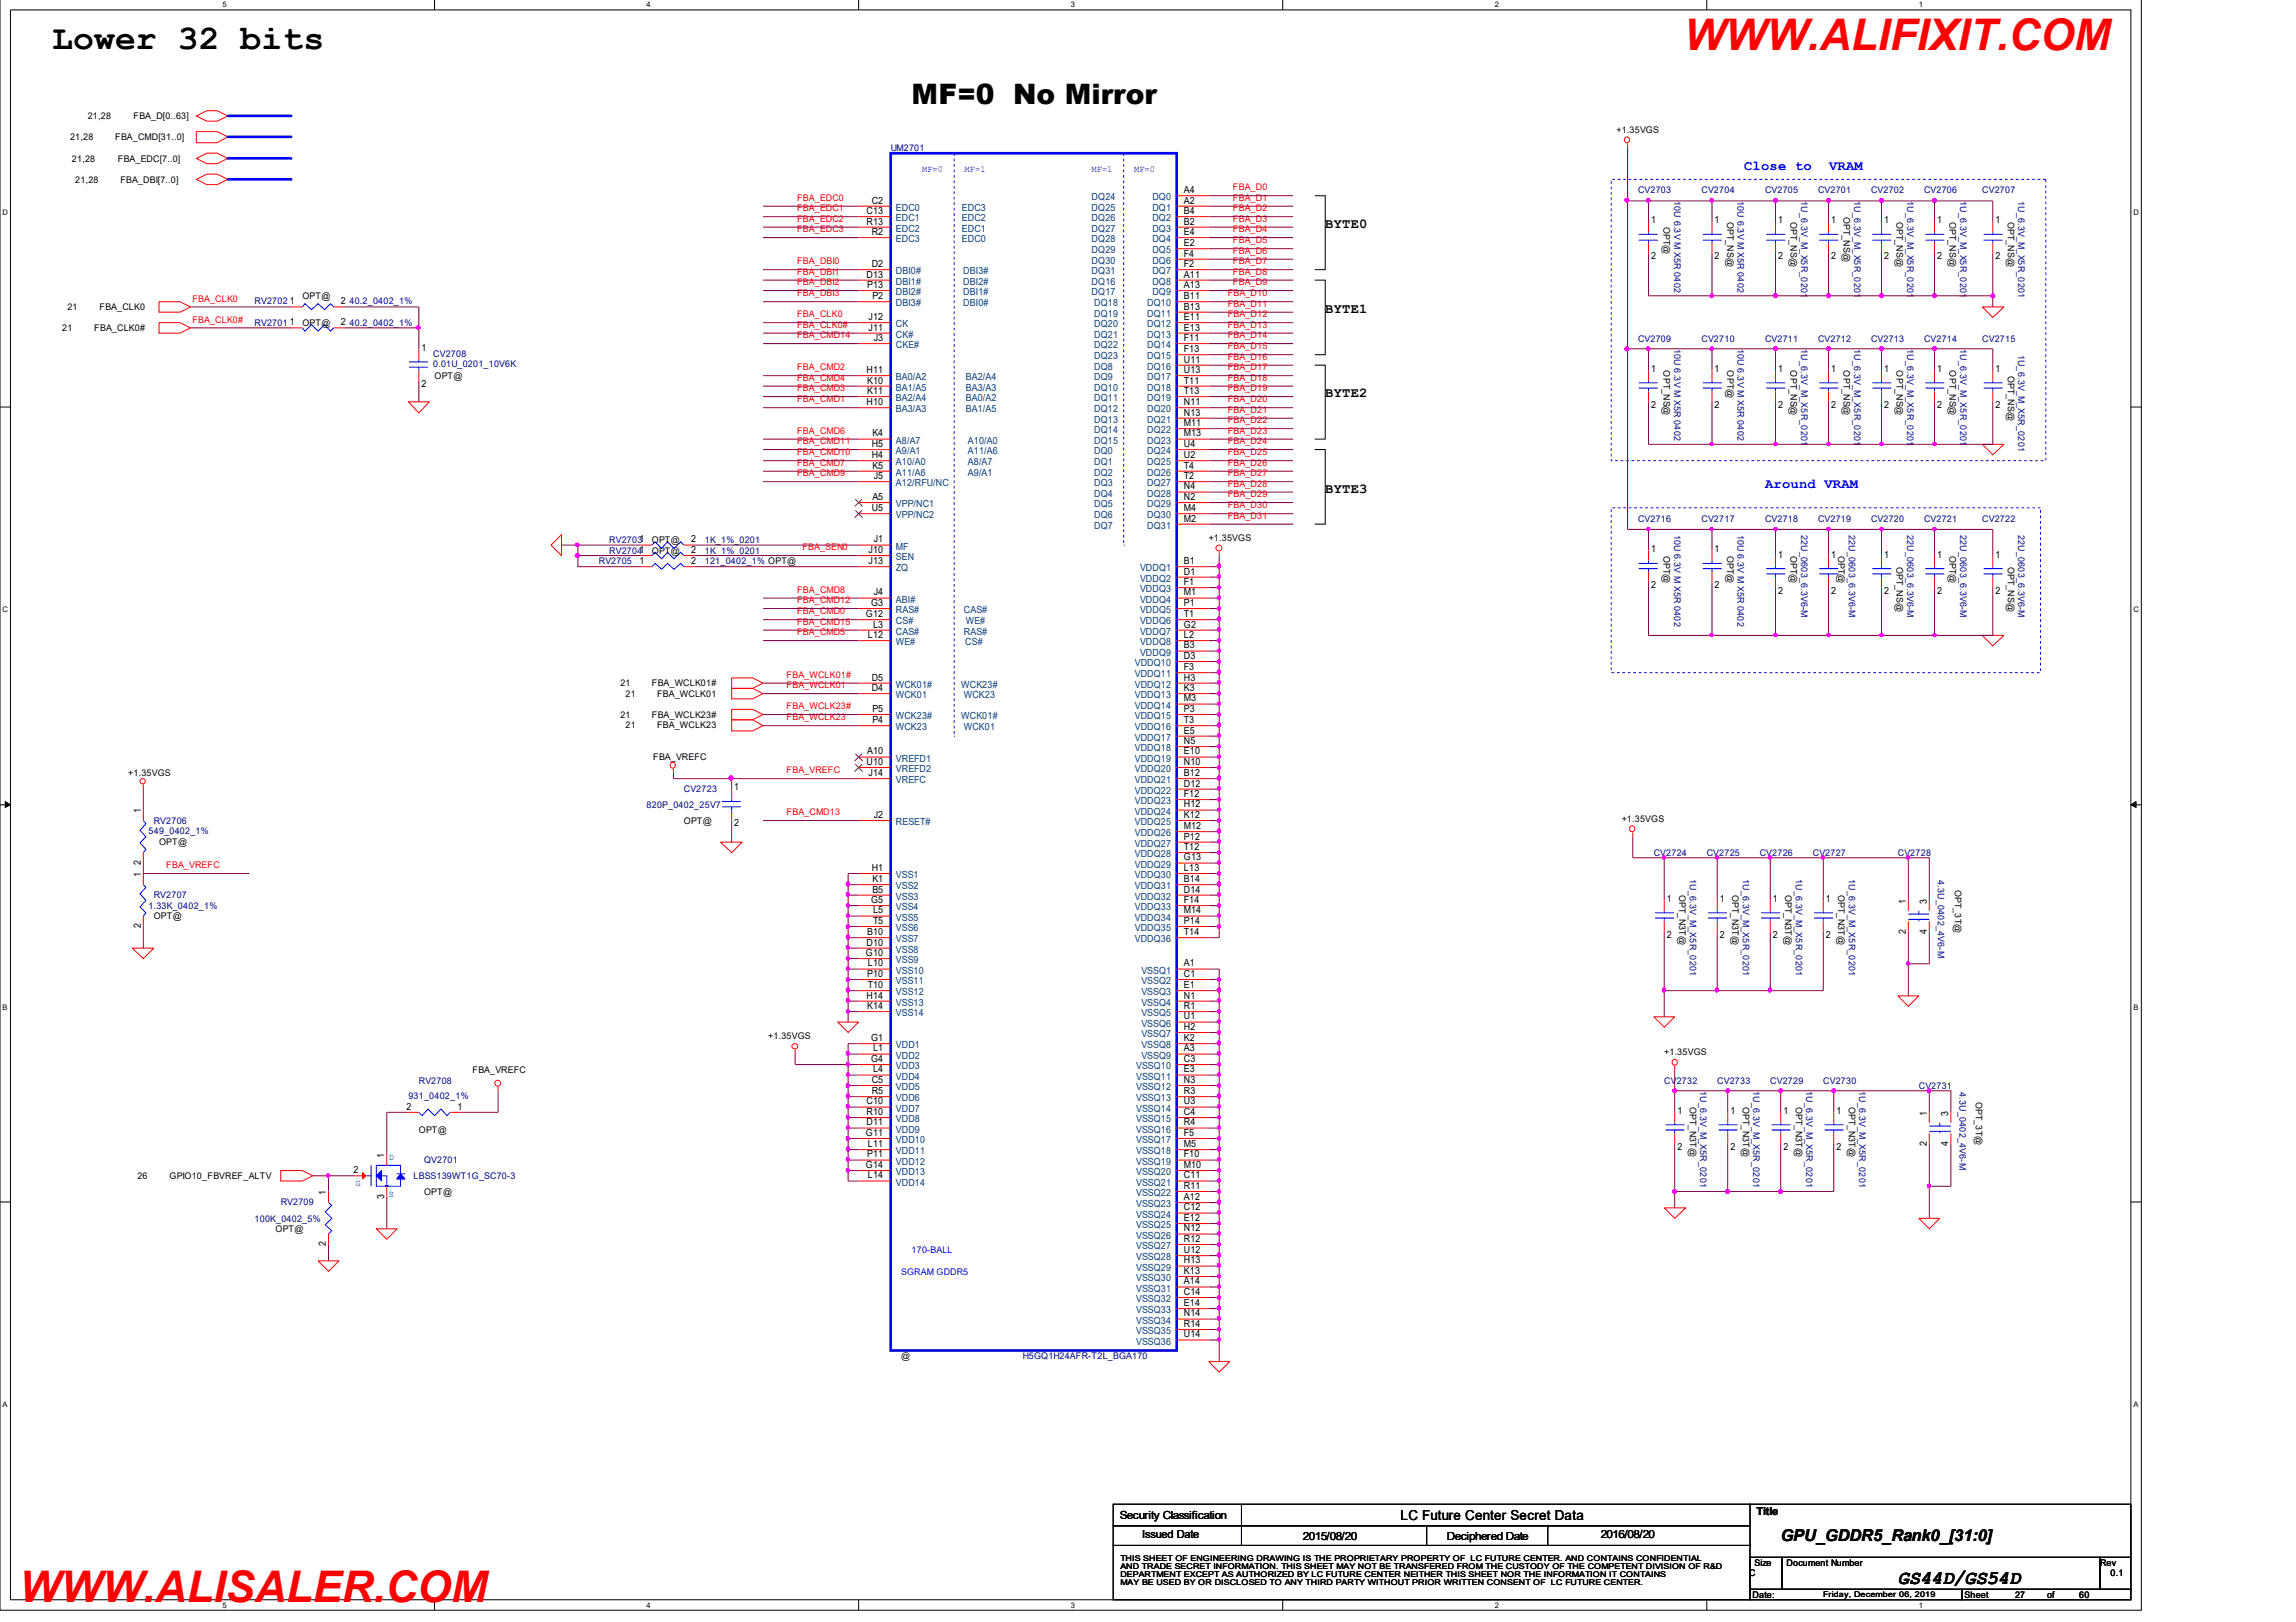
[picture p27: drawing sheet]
<svg xmlns="http://www.w3.org/2000/svg" width="297mm" height="210mm" viewBox="0 0 297 210" stroke-linecap="round" stroke-linejoin="round" font-family="sans-serif">
<defs><g id="words">
<g font-size="5.6" fill="#f00">
<text x="217.9" y="6.4">WWW.ALIFIXIT.COM</text>
<text x="2.5" y="207.3">WWW.ALISALER.COM</text>
</g>
<text font-size="4.5" x="6.8" y="6.4">Lower 32 bits</text>
<text font-size="3.6" x="117.9" y="13.5">MF=0 No Mirror</text>
<text font-size="2.5" x="245.5" y="205">GS44D/GS54D</text>
<text font-size="2.1" x="230.4" y="199.4">GPU_GDDR5_Rank0_[31:0]</text>
<g font-size="1.8" fill="#00f">
<text x="225.6" y="21.9">Close to</text>
<text x="236.6" y="21.9">VRAM</text>
<text x="228.3" y="63.1">Around VRAM</text>
</g>
<g font-size="1.8">
<text x="171.4" y="29.5">BYTE0</text>
<text x="171.4" y="40.5">BYTE1</text>
<text x="171.4" y="51.4">BYTE2</text>
<text x="171.4" y="63.8">BYTE3</text>
<text x="181.2" y="196.7">LC Future Center Secret Data</text>
</g>
<g font-size="1.4">
<text x="144.9" y="196.5">Security Classification</text>
<text x="227.2" y="196.1">Title</text>
<text x="147.7" y="199.1">Issued Date</text>
<text x="168.6" y="199.2">2015/08/20</text>
<text x="187.2" y="199.2">Deciphered Date</text>
<text x="207.1" y="199.1">2016/08/20</text>
</g>
<g font-size="1.3">
<text x="112.1" y="27.7">C13</text>
<text x="112.1" y="29.1">R13</text>
<text x="112.8" y="26.3">C2</text>
<text x="153.2" y="25">A4</text>
<text x="153.2" y="26.3">A2</text>
<text x="153.2" y="27.7">B4</text>
<text x="153.2" y="29.1">B2</text>
<text x="213.6" y="28.9">1</text>
<text x="221.8" y="28.9">1</text>
<text x="230" y="28.9">1</text>
<text x="236.9" y="28.9">1</text>
<text x="243.8" y="28.9">1</text>
<text x="250.6" y="28.9">1</text>
<text x="258.1" y="28.9">1</text>
<text x="112.1" y="35.9">D13</text>
<text x="112.8" y="30.4">R2</text>
<text x="112.8" y="34.6">D2</text>
<text x="153.2" y="30.4">E4</text>
<text x="153.2" y="31.8">E2</text>
<text x="153.2" y="33.2">F4</text>
<text x="153.2" y="34.6">F2</text>
<text x="153.2" y="35.9">A11</text>
<text x="213.6" y="33.5">2</text>
<text x="221.8" y="33.5">2</text>
<text x="230" y="33.5">2</text>
<text x="236.9" y="33.5">2</text>
<text x="243.8" y="33.5">2</text>
<text x="250.6" y="33.5">2</text>
<text x="258.1" y="33.5">2</text>
<text x="37.5" y="39.4">1</text>
<text x="44.1" y="39.4">2</text>
<text x="112.2" y="37.3">P13</text>
<text x="112.4" y="41.4">J12</text>
<text x="112.9" y="38.7">P2</text>
<text x="153.2" y="37.3">A13</text>
<text x="153.2" y="38.7">B11</text>
<text x="153.2" y="40.1">B13</text>
<text x="153.2" y="41.4">E11</text>
<text x="37.5" y="42.1">1</text>
<text x="44.1" y="42.1">2</text>
<text x="54.5" y="45.4">1</text>
<text x="112.4" y="42.8">J11</text>
<text x="113" y="44.1">J3</text>
<text x="153.2" y="42.8">E13</text>
<text x="153.2" y="44.1">F11</text>
<text x="153.2" y="45.6">F13</text>
<text x="153.2" y="46.9">U11</text>
<text x="54.5" y="50.1">2</text>
<text x="112.1" y="52.4">H10</text>
<text x="112.1" y="48.3">H11</text>
<text x="112.2" y="51">K11</text>
<text x="112.2" y="49.6">K10</text>
<text x="153.2" y="48.3">U13</text>
<text x="153.2" y="49.6">T11</text>
<text x="153.2" y="51">T13</text>
<text x="153.2" y="52.4">N11</text>
<text x="153.2" y="53.8">N13</text>
<text x="213.6" y="48.1">1</text>
<text x="213.6" y="52.8">2</text>
<text x="221.8" y="48.1">1</text>
<text x="221.8" y="52.8">2</text>
<text x="230" y="48.1">1</text>
<text x="230" y="52.8">2</text>
<text x="236.9" y="48.1">1</text>
<text x="236.9" y="52.8">2</text>
<text x="243.8" y="48.1">1</text>
<text x="243.8" y="52.8">2</text>
<text x="250.6" y="48.1">1</text>
<text x="250.6" y="52.8">2</text>
<text x="258.1" y="48.1">1</text>
<text x="258.1" y="52.8">2</text>
<text x="112.8" y="57.8">H5</text>
<text x="112.8" y="59.3">H4</text>
<text x="112.9" y="56.5">K4</text>
<text x="153.2" y="55.1">M11</text>
<text x="153.2" y="56.5">M13</text>
<text x="153.2" y="57.8">U4</text>
<text x="153.2" y="59.3">U2</text>
<text x="112.9" y="64.7">A5</text>
<text x="112.9" y="60.6">K5</text>
<text x="113" y="62">J5</text>
<text x="153.2" y="60.6">T4</text>
<text x="153.2" y="62">T2</text>
<text x="153.2" y="63.3">N4</text>
<text x="153.2" y="64.7">N2</text>
<text x="89.4" y="71.6">2</text>
<text x="89.4" y="70.2">2</text>
<text x="112.4" y="71.6">J10</text>
<text x="112.8" y="66.1">U5</text>
<text x="113" y="70.2">J1</text>
<text x="153.2" y="66.1">M4</text>
<text x="153.2" y="67.5">M2</text>
<text x="213.6" y="71.4">1</text>
<text x="221.8" y="71.4">1</text>
<text x="82.7" y="73">1</text>
<text x="89.4" y="73">2</text>
<text x="112.4" y="73">J13</text>
<text x="113" y="77.1">J4</text>
<text x="153.2" y="73">B1</text>
<text x="153.2" y="74.4">D1</text>
<text x="153.2" y="75.7">F1</text>
<text x="153.2" y="77.1">M1</text>
<text x="213.6" y="76.1">2</text>
<text x="221.8" y="76.1">2</text>
<text x="230" y="72.2">1</text>
<text x="230" y="76.8">2</text>
<text x="236.9" y="72.2">1</text>
<text x="236.9" y="76.8">2</text>
<text x="243.8" y="72.2">1</text>
<text x="243.8" y="76.8">2</text>
<text x="250.6" y="72.2">1</text>
<text x="250.6" y="76.8">2</text>
<text x="258.1" y="72.2">1</text>
<text x="258.1" y="76.8">2</text>
<text x="112" y="79.9">G12</text>
<text x="112.3" y="82.6">L12</text>
<text x="112.7" y="78.4">G3</text>
<text x="112.9" y="81.2">L3</text>
<text x="153.2" y="79.9">T1</text>
<text x="153.2" y="81.2">G2</text>
<text x="153.2" y="82.6">L2</text>
<text x="153.2" y="83.9">B3</text>
<text x="153.2" y="78.4">P1</text>
<text x="112.8" y="89.4">D4</text>
<text x="112.8" y="88.1">D5</text>
<text x="153.2" y="85.3">D3</text>
<text x="153.2" y="86.7">F3</text>
<text x="153.2" y="88.1">H3</text>
<text x="153.2" y="89.4">K3</text>
<text x="112.9" y="92.1">P5</text>
<text x="112.9" y="93.6">P4</text>
<text x="153.2" y="90.8">M3</text>
<text x="153.2" y="92.1">P3</text>
<text x="153.2" y="93.6">T3</text>
<text x="153.2" y="94.9">E5</text>
<text x="112.1" y="99">U10</text>
<text x="112.2" y="97.6">A10</text>
<text x="112.4" y="100.4">J14</text>
<text x="153.2" y="96.3">N5</text>
<text x="153.2" y="97.6">E10</text>
<text x="153.2" y="99">N10</text>
<text x="153.2" y="100.4">B12</text>
<text x="153.2" y="101.8">D12</text>
<text x="18.2" y="105.3" transform="rotate(-90 18.2 105.3)">1</text>
<text x="95" y="102.3">1</text>
<text x="95" y="106.9">2</text>
<text x="113" y="105.8">J2</text>
<text x="153.2" y="103.1">F12</text>
<text x="153.2" y="104.5">H12</text>
<text x="153.2" y="105.8">K12</text>
<text x="153.2" y="107.3">M12</text>
<text x="18.2" y="113.6" transform="rotate(-90 18.2 113.6)">1</text>
<text x="18.2" y="111.9" transform="rotate(-90 18.2 111.9)">2</text>
<text x="112.8" y="112.7">H1</text>
<text x="153.2" y="108.6">P12</text>
<text x="153.2" y="110">T12</text>
<text x="153.2" y="111.4">G13</text>
<text x="153.2" y="112.7">L13</text>
<text x="112.7" y="116.9">G5</text>
<text x="112.9" y="115.5">B5</text>
<text x="112.9" y="114.1">K1</text>
<text x="112.9" y="119.6">T5</text>
<text x="112.9" y="118.2">L5</text>
<text x="153.2" y="114.1">B14</text>
<text x="153.2" y="115.5">D14</text>
<text x="153.2" y="116.9">F14</text>
<text x="153.2" y="118.2">M14</text>
<text x="153.2" y="119.6">P14</text>
<text x="215.6" y="116.7">1</text>
<text x="222.5" y="116.7">1</text>
<text x="229.4" y="116.7">1</text>
<text x="236.2" y="116.7">1</text>
<text x="246.5" y="116.9" transform="rotate(-90 246.5 116.9)">1</text>
<text x="249.3" y="116.9" transform="rotate(-90 249.3 116.9)">3</text>
<text x="18.2" y="120.2" transform="rotate(-90 18.2 120.2)">2</text>
<text x="112" y="123.7">G10</text>
<text x="112.1" y="122.4">D10</text>
<text x="112.2" y="121">B10</text>
<text x="112.3" y="125.1">L10</text>
<text x="153.2" y="125.1">A1</text>
<text x="153.2" y="121">T14</text>
<text x="215.6" y="121.3">2</text>
<text x="222.5" y="121.3">2</text>
<text x="229.4" y="121.3">2</text>
<text x="236.2" y="121.3">2</text>
<text x="246.5" y="120.8" transform="rotate(-90 246.5 120.8)">2</text>
<text x="249.3" y="120.8" transform="rotate(-90 249.3 120.8)">4</text>
<text x="112.1" y="129.2">H14</text>
<text x="112.2" y="126.4">P10</text>
<text x="112.2" y="130.6">K14</text>
<text x="112.3" y="127.9">T10</text>
<text x="153.2" y="127.9">E1</text>
<text x="153.2" y="126.4">C1</text>
<text x="153.2" y="129.2">N1</text>
<text x="153.2" y="130.6">R1</text>
<text x="153.2" y="131.9">U1</text>
<text x="112.7" y="137.4">G4</text>
<text x="112.7" y="134.7">G1</text>
<text x="112.9" y="136.1">L1</text>
<text x="153.2" y="133.3">H2</text>
<text x="153.2" y="134.7">K2</text>
<text x="153.2" y="136.1">A3</text>
<text x="153.2" y="137.4">C3</text>
<text x="52.6" y="143.6">2</text>
<text x="59.2" y="143.6">1</text>
<text x="112.1" y="142.9">C10</text>
<text x="112.8" y="141.6">R5</text>
<text x="112.8" y="140.1">C5</text>
<text x="112.9" y="138.8">L4</text>
<text x="153.2" y="138.8">E3</text>
<text x="153.2" y="140.1">N3</text>
<text x="153.2" y="141.6">R3</text>
<text x="153.2" y="142.9">U3</text>
<text x="49.7" y="149.9" transform="rotate(-90 49.7 149.9)">1</text>
<text x="112" y="147">G11</text>
<text x="112.1" y="145.6">D11</text>
<text x="112.1" y="144.3">R10</text>
<text x="112.2" y="149.8">P11</text>
<text x="112.3" y="148.4">L11</text>
<text x="153.2" y="144.3">C4</text>
<text x="153.2" y="145.6">R4</text>
<text x="153.2" y="147">F5</text>
<text x="153.2" y="148.4">M5</text>
<text x="153.2" y="149.8">F10</text>
<text x="217" y="144.1">1</text>
<text x="217" y="148.8">2</text>
<text x="223.9" y="144.1">1</text>
<text x="223.9" y="148.8">2</text>
<text x="230.7" y="144.1">1</text>
<text x="230.7" y="148.8">2</text>
<text x="237.6" y="144.1">1</text>
<text x="237.6" y="148.8">2</text>
<text x="249.3" y="148.3" transform="rotate(-90 249.3 148.3)">2</text>
<text x="249.3" y="144.4" transform="rotate(-90 249.3 144.4)">1</text>
<text x="252.1" y="148.3" transform="rotate(-90 252.1 148.3)">4</text>
<text x="252.1" y="144.4" transform="rotate(-90 252.1 144.4)">3</text>
<text x="42.2" y="154.7" transform="rotate(-90 42.2 154.7)">1</text>
<text x="45.7" y="151.8">2</text>
<text x="49.7" y="155.1" transform="rotate(-90 49.7 155.1)">3</text>
<text x="112" y="151.1">G14</text>
<text x="112.3" y="152.5">L14</text>
<text x="153.2" y="151.1">M10</text>
<text x="153.2" y="152.5">C11</text>
<text x="153.2" y="153.9">R11</text>
<text x="153.2" y="155.3">A12</text>
<text x="42.2" y="161.3" transform="rotate(-90 42.2 161.3)">2</text>
<text x="153.2" y="156.6">C12</text>
<text x="153.2" y="158">E12</text>
<text x="153.2" y="159.4">N12</text>
<text x="153.2" y="160.7">R12</text>
<text x="153.2" y="162.2">U12</text>
<text x="153.2" y="163.5">H13</text>
<text x="153.2" y="164.9">K13</text>
<text x="153.2" y="166.2">A14</text>
<text x="153.2" y="167.6">C14</text>
<text x="153.2" y="169">E14</text>
<text x="153.2" y="170.4">N14</text>
<text x="153.2" y="171.7">R14</text>
<text x="153.2" y="173.1">U14</text>
</g>
<g font-size="1.3" fill="#004080">
<text x="115.9" y="27.3">EDC0</text>
<text x="115.9" y="28.6">EDC1</text>
<text x="115.9" y="30">EDC2</text>
<text x="124.5" y="27.3">EDC3</text>
<text x="124.5" y="28.6">EDC2</text>
<text x="124.5" y="30">EDC1</text>
<text x="141.2" y="25.9">DQ24</text>
<text x="141.2" y="27.3">DQ25</text>
<text x="141.2" y="28.6">DQ26</text>
<text x="141.2" y="30">DQ27</text>
<text x="149.1" y="25.9">DQ0</text>
<text x="149.1" y="27.3">DQ1</text>
<text x="149.1" y="28.6">DQ2</text>
<text x="149.1" y="30">DQ3</text>
<text x="115.9" y="31.3">EDC3</text>
<text x="115.9" y="35.5">DBI0#</text>
<text x="124.5" y="31.3">EDC0</text>
<text x="124.6" y="35.5">DBI3#</text>
<text x="141.2" y="31.3">DQ28</text>
<text x="141.2" y="32.8">DQ29</text>
<text x="141.2" y="34.1">DQ30</text>
<text x="141.2" y="35.5">DQ31</text>
<text x="149.1" y="31.3">DQ4</text>
<text x="149.1" y="32.8">DQ5</text>
<text x="149.1" y="34.1">DQ6</text>
<text x="149.1" y="35.5">DQ7</text>
<text x="115.9" y="36.8">DBI1#</text>
<text x="115.9" y="38.2">DBI2#</text>
<text x="115.9" y="39.6">DBI3#</text>
<text x="124.6" y="36.8">DBI2#</text>
<text x="124.6" y="38.2">DBI1#</text>
<text x="124.6" y="39.6">DBI0#</text>
<text x="141.2" y="38.2">DQ17</text>
<text x="141.2" y="36.8">DQ16</text>
<text x="141.6" y="39.6">DQ18</text>
<text x="141.6" y="41">DQ19</text>
<text x="148.4" y="39.6">DQ10</text>
<text x="148.4" y="41">DQ11</text>
<text x="149.1" y="38.2">DQ9</text>
<text x="149.1" y="36.8">DQ8</text>
<text x="115.9" y="45.1">CKE#</text>
<text x="115.9" y="42.3">CK</text>
<text x="115.9" y="43.7">CK#</text>
<text x="141.6" y="42.3">DQ20</text>
<text x="141.6" y="43.7">DQ21</text>
<text x="141.6" y="45.1">DQ22</text>
<text x="141.6" y="46.5">DQ23</text>
<text x="141.6" y="47.9">DQ8</text>
<text x="148.4" y="42.3">DQ12</text>
<text x="148.4" y="43.7">DQ13</text>
<text x="148.4" y="45.1">DQ14</text>
<text x="148.4" y="46.5">DQ15</text>
<text x="148.4" y="47.9">DQ16</text>
<text x="115.9" y="51.9">BA2/A4</text>
<text x="115.9" y="53.4">BA3/A3</text>
<text x="115.9" y="49.2">BA0/A2</text>
<text x="115.9" y="50.6">BA1/A5</text>
<text x="125" y="51.9">BA0/A2</text>
<text x="125" y="53.4">BA1/A5</text>
<text x="125" y="49.2">BA2/A4</text>
<text x="125" y="50.6">BA3/A3</text>
<text x="141.6" y="49.2">DQ9</text>
<text x="141.6" y="50.6">DQ10</text>
<text x="141.6" y="51.9">DQ11</text>
<text x="141.6" y="53.4">DQ12</text>
<text x="148.4" y="49.2">DQ17</text>
<text x="148.4" y="50.6">DQ18</text>
<text x="148.4" y="51.9">DQ19</text>
<text x="148.4" y="53.4">DQ20</text>
<text x="115.9" y="57.4">A8/A7</text>
<text x="115.9" y="58.8">A9/A1</text>
<text x="125.2" y="57.4">A10/A0</text>
<text x="125.2" y="58.8">A11/A6</text>
<text x="141.6" y="54.7">DQ13</text>
<text x="141.6" y="56.1">DQ14</text>
<text x="141.6" y="57.4">DQ15</text>
<text x="141.6" y="58.8">DQ0</text>
<text x="148.4" y="54.7">DQ21</text>
<text x="148.4" y="56.1">DQ22</text>
<text x="148.4" y="57.4">DQ23</text>
<text x="148.4" y="58.8">DQ24</text>
<text x="115.9" y="65.6">VPP/NC1</text>
<text x="115.9" y="60.2">A10/A0</text>
<text x="115.9" y="61.6">A11/A6</text>
<text x="115.9" y="62.9">A12/RFU/NC</text>
<text x="125.2" y="60.2">A8/A7</text>
<text x="125.2" y="61.6">A9/A1</text>
<text x="141.6" y="60.2">DQ1</text>
<text x="141.6" y="61.6">DQ2</text>
<text x="141.6" y="62.9">DQ3</text>
<text x="141.6" y="64.3">DQ4</text>
<text x="141.6" y="65.6">DQ5</text>
<text x="148.4" y="60.2">DQ25</text>
<text x="148.4" y="61.6">DQ26</text>
<text x="148.4" y="62.9">DQ27</text>
<text x="148.4" y="64.3">DQ28</text>
<text x="148.4" y="65.6">DQ29</text>
<text x="115.9" y="67.1">VPP/NC2</text>
<text x="115.9" y="71.1">MF</text>
<text x="141.6" y="67.1">DQ6</text>
<text x="141.6" y="68.4">DQ7</text>
<text x="148.4" y="67.1">DQ30</text>
<text x="148.4" y="68.4">DQ31</text>
<text x="115.9" y="73.9">ZQ</text>
<text x="115.9" y="78">ABI#</text>
<text x="115.9" y="72.5">SEN</text>
<text x="147.5" y="73.9">VDDQ1</text>
<text x="147.5" y="75.3">VDDQ2</text>
<text x="147.5" y="76.6">VDDQ3</text>
<text x="147.5" y="78">VDDQ4</text>
<text x="115.9" y="83.5">WE#</text>
<text x="115.9" y="80.8">CS#</text>
<text x="115.9" y="82.1">CAS#</text>
<text x="115.9" y="79.3">RAS#</text>
<text x="124.7" y="82.1">RAS#</text>
<text x="124.7" y="79.3">CAS#</text>
<text x="124.9" y="83.5">CS#</text>
<text x="125" y="80.8">WE#</text>
<text x="147.5" y="80.8">VDDQ6</text>
<text x="147.5" y="82.1">VDDQ7</text>
<text x="147.5" y="83.5">VDDQ8</text>
<text x="147.5" y="79.3">VDDQ5</text>
<text x="115.9" y="89">WCK01#</text>
<text x="124.4" y="89">WCK23#</text>
<text x="146.8" y="86.2">VDDQ10</text>
<text x="146.8" y="87.6">VDDQ11</text>
<text x="146.8" y="89">VDDQ12</text>
<text x="147.5" y="84.9">VDDQ9</text>
<text x="115.9" y="90.4">WCK01</text>
<text x="115.9" y="93.1">WCK23#</text>
<text x="115.9" y="94.5">WCK23</text>
<text x="124.4" y="93.1">WCK01#</text>
<text x="124.7" y="90.4">WCK23</text>
<text x="124.7" y="94.5">WCK01</text>
<text x="146.8" y="90.4">VDDQ13</text>
<text x="146.8" y="91.7">VDDQ14</text>
<text x="146.8" y="93.1">VDDQ15</text>
<text x="146.8" y="94.5">VDDQ16</text>
<text x="146.8" y="95.9">VDDQ17</text>
<text x="115.9" y="98.6">VREFD1</text>
<text x="115.9" y="99.9">VREFD2</text>
<text x="115.9" y="101.4">VREFC</text>
<text x="146.8" y="97.2">VDDQ18</text>
<text x="146.8" y="98.6">VDDQ19</text>
<text x="146.8" y="99.9">VDDQ20</text>
<text x="146.8" y="101.4">VDDQ21</text>
<text x="115.9" y="106.8">RESET#</text>
<text x="146.8" y="102.7">VDDQ22</text>
<text x="146.8" y="104.1">VDDQ23</text>
<text x="146.8" y="105.4">VDDQ24</text>
<text x="146.8" y="106.8">VDDQ25</text>
<text x="115.9" y="113.6">VSS1</text>
<text x="146.8" y="108.2">VDDQ26</text>
<text x="146.8" y="109.6">VDDQ27</text>
<text x="146.8" y="110.9">VDDQ28</text>
<text x="146.8" y="112.3">VDDQ29</text>
<text x="146.8" y="113.6">VDDQ30</text>
<text x="115.9" y="119.1">VSS5</text>
<text x="115.9" y="117.8">VSS4</text>
<text x="115.9" y="116.4">VSS3</text>
<text x="115.9" y="115.1">VSS2</text>
<text x="146.8" y="115.1">VDDQ31</text>
<text x="146.8" y="116.4">VDDQ32</text>
<text x="146.8" y="117.8">VDDQ33</text>
<text x="146.8" y="119.1">VDDQ34</text>
<text x="115.9" y="126">VSS10</text>
<text x="115.9" y="124.6">VSS9</text>
<text x="115.9" y="123.3">VSS8</text>
<text x="115.9" y="121.9">VSS7</text>
<text x="115.9" y="120.5">VSS6</text>
<text x="146.8" y="120.5">VDDQ35</text>
<text x="146.8" y="121.9">VDDQ36</text>
<text x="147.7" y="126">VSSQ1</text>
<text x="115.9" y="128.8">VSS12</text>
<text x="115.9" y="127.4">VSS11</text>
<text x="115.9" y="130.1">VSS13</text>
<text x="115.9" y="131.5">VSS14</text>
<text x="147.7" y="128.8">VSSQ3</text>
<text x="147.7" y="127.4">VSSQ2</text>
<text x="147.7" y="130.1">VSSQ4</text>
<text x="147.7" y="131.5">VSSQ5</text>
<text x="115.9" y="137">VDD2</text>
<text x="115.9" y="135.7">VDD1</text>
<text x="147.7" y="132.9">VSSQ6</text>
<text x="147.7" y="134.2">VSSQ7</text>
<text x="147.7" y="135.7">VSSQ8</text>
<text x="147.7" y="137">VSSQ9</text>
<text x="115.9" y="143.9">VDD7</text>
<text x="115.9" y="142.5">VDD6</text>
<text x="115.9" y="141.1">VDD5</text>
<text x="115.9" y="139.7">VDD4</text>
<text x="115.9" y="138.4">VDD3</text>
<text x="147" y="138.4">VSSQ10</text>
<text x="147" y="139.7">VSSQ11</text>
<text x="147" y="141.1">VSSQ12</text>
<text x="147" y="142.5">VSSQ13</text>
<text x="147" y="143.9">VSSQ14</text>
<text x="115.9" y="146.6">VDD9</text>
<text x="115.9" y="145.2">VDD8</text>
<text x="115.9" y="147.9">VDD10</text>
<text x="115.9" y="149.4">VDD11</text>
<text x="147" y="145.2">VSSQ15</text>
<text x="147" y="146.6">VSSQ16</text>
<text x="147" y="147.9">VSSQ17</text>
<text x="147" y="149.4">VSSQ18</text>
<text x="115.9" y="150.7">VDD12</text>
<text x="115.9" y="152.1">VDD13</text>
<text x="115.9" y="153.4">VDD14</text>
<text x="147" y="150.7">VSSQ19</text>
<text x="147" y="152.1">VSSQ20</text>
<text x="147" y="153.4">VSSQ21</text>
<text x="147" y="154.8">VSSQ22</text>
<text x="147" y="156.2">VSSQ23</text>
<text x="147" y="157.6">VSSQ24</text>
<text x="147" y="158.9">VSSQ25</text>
<text x="147" y="160.3">VSSQ26</text>
<text x="147" y="161.6">VSSQ27</text>
<text x="147" y="163.1">VSSQ28</text>
<text x="147" y="164.4">VSSQ29</text>
<text x="147" y="165.8">VSSQ30</text>
<text x="147" y="167.1">VSSQ31</text>
<text x="147" y="168.5">VSSQ32</text>
<text x="147" y="169.9">VSSQ33</text>
<text x="147" y="171.3">VSSQ34</text>
<text x="147" y="172.6">VSSQ35</text>
<text x="147" y="174">VSSQ36</text>
</g>
<g font-size="1.2">
<text x="11.3" y="15.4">21,28</text>
<text x="17.3" y="15.4">FBA_D[0..63]</text>
<text x="209.1" y="17.2">+1.35VGS</text>
<text x="9.1" y="18.1">21,28</text>
<text x="9.3" y="20.9">21,28</text>
<text x="9.7" y="23.6">21,28</text>
<text x="14.9" y="18.1">FBA_CMD[31..0]</text>
<text x="15.2" y="20.9">FBA_EDC[7..0]</text>
<text x="15.6" y="23.6">FBA_DBI[7..0]</text>
<text x="215.2" y="29.4" transform="rotate(90 215.2 29.4)">OPT@</text>
<text x="223.4" y="28.7" transform="rotate(90 223.4 28.7)">OPT_NS@</text>
<text x="231.6" y="28.7" transform="rotate(90 231.6 28.7)">OPT_NS@</text>
<text x="238.5" y="28" transform="rotate(90 238.5 28)">OPT_NS@</text>
<text x="245.4" y="28.7" transform="rotate(90 245.4 28.7)">OPT_NS@</text>
<text x="252.2" y="28.7" transform="rotate(90 252.2 28.7)">OPT_NS@</text>
<text x="259.8" y="28.7" transform="rotate(90 259.8 28.7)">OPT_NS@</text>
<text x="8.7" y="40.1">21</text>
<text x="12.9" y="40.1">FBA_CLK0</text>
<text x="39.1" y="38.7">OPT@</text>
<text x="8" y="42.9">21</text>
<text x="12.2" y="42.9">FBA_CLK0#</text>
<text x="39.1" y="42.2">OPT@</text>
<text x="215.2" y="47.9" transform="rotate(90 215.2 47.9)">OPT_NS@</text>
<text x="223.4" y="47.9" transform="rotate(90 223.4 47.9)">OPT@</text>
<text x="231.6" y="47.9" transform="rotate(90 231.6 47.9)">OPT_NS@</text>
<text x="238.5" y="47.9" transform="rotate(90 238.5 47.9)">OPT_NS@</text>
<text x="245.4" y="47.9" transform="rotate(90 245.4 47.9)">OPT_NS@</text>
<text x="252.2" y="47.9" transform="rotate(90 252.2 47.9)">OPT_NS@</text>
<text x="56.2" y="49">OPT@</text>
<text x="259.8" y="48.6" transform="rotate(90 259.8 48.6)">OPT_NS@</text>
<text x="84.3" y="71.6">OPT@</text>
<text x="84.3" y="70.3">OPT@</text>
<text x="156.4" y="70">+1.35VGS</text>
<text x="215.2" y="71.9" transform="rotate(90 215.2 71.9)">OPT@</text>
<text x="223.4" y="71.9" transform="rotate(90 223.4 71.9)">OPT@</text>
<text x="231.6" y="71.9" transform="rotate(90 231.6 71.9)">OPT@</text>
<text x="237.8" y="71.9" transform="rotate(90 237.8 71.9)">OPT@</text>
<text x="252.2" y="71.9" transform="rotate(90 252.2 71.9)">OPT@</text>
<text x="245.4" y="73.3" transform="rotate(90 245.4 73.3)">OPT_NS@</text>
<text x="259.8" y="73.3" transform="rotate(90 259.8 73.3)">OPT_NS@</text>
<text x="80.3" y="88.8">21</text>
<text x="84.3" y="88.8">FBA_WCLK01#</text>
<text x="80.3" y="92.9">21</text>
<text x="80.9" y="94.2">21</text>
<text x="80.9" y="90.2">21</text>
<text x="84.3" y="92.9">FBA_WCLK23#</text>
<text x="85" y="94.2">FBA_WCLK23</text>
<text x="85" y="90.2">FBA_WCLK01</text>
<text x="16.6" y="100.4">+1.35VGS</text>
<text x="84.5" y="98.4">FBA_VREFC</text>
<text x="88.5" y="106.6">OPT@</text>
<text x="209.8" y="106.4">+1.35VGS</text>
<text x="20.6" y="109.4">OPT@</text>
<text x="19.9" y="119">OPT@</text>
<text x="217.3" y="115.8" transform="rotate(90 217.3 115.8)">OPT_N3T@</text>
<text x="224.1" y="115.8" transform="rotate(90 224.1 115.8)">OPT_N3T@</text>
<text x="231" y="115.8" transform="rotate(90 231 115.8)">OPT_N3T@</text>
<text x="237.8" y="115.8" transform="rotate(90 237.8 115.8)">OPT_N3T@</text>
<text x="252.9" y="115.2" transform="rotate(90 252.9 115.2)">OPT_3T@</text>
<text x="99.4" y="134.5">+1.35VGS</text>
<text x="215.3" y="136.5">+1.35VGS</text>
<text x="61.1" y="138.9">FBA_VREFC</text>
<text x="218.6" y="143.3" transform="rotate(90 218.6 143.3)">OPT_N3T@</text>
<text x="225.5" y="143.3" transform="rotate(90 225.5 143.3)">OPT_N3T@</text>
<text x="232.3" y="143.3" transform="rotate(90 232.3 143.3)">OPT_N3T@</text>
<text x="239.2" y="143.3" transform="rotate(90 239.2 143.3)">OPT_N3T@</text>
<text x="255.6" y="142.6" transform="rotate(90 255.6 142.6)">OPT_3T@</text>
<text x="54.2" y="146.6">OPT@</text>
<text x="17.8" y="152.6">26</text>
<text x="21.9" y="152.6">GPIO10_FBVREF_ALTV</text>
<text x="54.9" y="154.6">OPT@</text>
<text x="35.6" y="159.4">OPT@</text>
<text x="116.6" y="175.9">@</text>
<text x="226.3" y="204">C</text>
<text x="227" y="202.6">Size</text>
<text x="231.1" y="202.6">Document Number</text>
<text x="271.7" y="202.6">Rev</text>
<text x="273" y="204">0.1</text>
<text x="226.7" y="206.8">Date:</text>
<text x="254.2" y="206.8">Sheet</text>
<text x="260.7" y="206.8">27</text>
<text x="264.8" y="206.8">of</text>
<text x="269" y="206.8">60</text>
</g>
<g font-size="1.2" fill="#000080">
<text x="115.2" y="19.6">UM2701</text>
<text x="211.9" y="25">CV2703</text>
<text x="216.6" y="26" transform="rotate(90 216.6 26)">10U 6.3V M X5R 0402</text>
<text x="220.1" y="25">CV2704</text>
<text x="224.8" y="26" transform="rotate(90 224.8 26)">10U 6.3V M X5R 0402</text>
<text x="228.3" y="25">CV2705</text>
<text x="233" y="26" transform="rotate(90 233 26)">1U_6.3V_M_X5R_0201</text>
<text x="235.2" y="25">CV2701</text>
<text x="239.9" y="26" transform="rotate(90 239.9 26)">1U_6.3V_M_X5R_0201</text>
<text x="242.1" y="25">CV2702</text>
<text x="246.7" y="26" transform="rotate(90 246.7 26)">1U_6.3V_M_X5R_0201</text>
<text x="248.9" y="25">CV2706</text>
<text x="253.6" y="26" transform="rotate(90 253.6 26)">1U_6.3V_M_X5R_0201</text>
<text x="256.5" y="25">CV2707</text>
<text x="261.1" y="26" transform="rotate(90 261.1 26)">1U_6.3V_M_X5R_0201</text>
<text x="32.9" y="39.4">RV2702</text>
<text x="45.2" y="39.4">40.2_0402_1%</text>
<text x="32.9" y="42.2">RV2701</text>
<text x="45.2" y="42.2">40.2_0402_1%</text>
<text x="56" y="46.2">CV2708</text>
<text x="56" y="47.5">0.01U_0201_10V6K</text>
<text x="211.9" y="44.2">CV2709</text>
<text x="216.6" y="45.1" transform="rotate(90 216.6 45.1)">10U 6.3V M X5R 0402</text>
<text x="220.1" y="44.2">CV2710</text>
<text x="224.8" y="45.1" transform="rotate(90 224.8 45.1)">10U 6.3V M X5R 0402</text>
<text x="228.3" y="44.2">CV2711</text>
<text x="233" y="45.1" transform="rotate(90 233 45.1)">1U_6.3V_M_X5R_0201</text>
<text x="235.2" y="44.2">CV2712</text>
<text x="239.9" y="45.1" transform="rotate(90 239.9 45.1)">1U_6.3V_M_X5R_0201</text>
<text x="242.1" y="44.2">CV2713</text>
<text x="246.7" y="45.1" transform="rotate(90 246.7 45.1)">1U_6.3V_M_X5R_0201</text>
<text x="248.9" y="44.2">CV2714</text>
<text x="253.6" y="45.1" transform="rotate(90 253.6 45.1)">1U_6.3V_M_X5R_0201</text>
<text x="256.5" y="44.2">CV2715</text>
<text x="261.1" y="45.9" transform="rotate(90 261.1 45.9)">1U_6.3V_M_X5R_0201</text>
<text x="78.8" y="71.6">RV27041</text>
<text x="78.8" y="70.3">RV27031</text>
<text x="91.2" y="71.6">1K_1%_0201</text>
<text x="91.2" y="70.3">1K_1%_0201</text>
<text x="211.9" y="67.6">CV2716</text>
<text x="216.6" y="69.2" transform="rotate(90 216.6 69.2)">10U 6.3V M X5R 0402</text>
<text x="220.1" y="67.6">CV2717</text>
<text x="224.8" y="69.2" transform="rotate(90 224.8 69.2)">10U 6.3V M X5R 0402</text>
<text x="228.3" y="67.6">CV2718</text>
<text x="233" y="69.2" transform="rotate(90 233 69.2)">22U_0603_6.3V6-M</text>
<text x="235.2" y="67.6">CV2719</text>
<text x="239.2" y="69.2" transform="rotate(90 239.2 69.2)">22U_0603_6.3V6-M</text>
<text x="242.1" y="67.6">CV2720</text>
<text x="246.7" y="69.2" transform="rotate(90 246.7 69.2)">22U_0603_6.3V6-M</text>
<text x="248.9" y="67.6">CV2721</text>
<text x="253.6" y="69.2" transform="rotate(90 253.6 69.2)">22U_0603_6.3V6-M</text>
<text x="256.5" y="67.6">CV2722</text>
<text x="261.1" y="69.2" transform="rotate(90 261.1 69.2)">22U_0603_6.3V6-M</text>
<text x="77.5" y="73">RV2705</text>
<text x="91.2" y="73">121_0402_1% OPT@</text>
<text x="19.2" y="108">549_0402_1%</text>
<text x="19.9" y="106.6">RV2706</text>
<text x="83.7" y="104.6">820P_0402_25V7</text>
<text x="88.5" y="102.5">CV2723</text>
<text x="214" y="110.8">CV2724</text>
<text x="218.6" y="113.7" transform="rotate(90 218.6 113.7)">1U_6.3V_M_X5R_0201</text>
<text x="220.8" y="110.8">CV2725</text>
<text x="225.5" y="113.7" transform="rotate(90 225.5 113.7)">1U_6.3V_M_X5R_0201</text>
<text x="227.7" y="110.8">CV2726</text>
<text x="232.3" y="113.7" transform="rotate(90 232.3 113.7)">1U_6.3V_M_X5R_0201</text>
<text x="234.5" y="110.8">CV2727</text>
<text x="239.2" y="113.7" transform="rotate(90 239.2 113.7)">1U_6.3V_M_X5R_0201</text>
<text x="245.5" y="110.8">CV2728</text>
<text x="250.7" y="113.9" transform="rotate(90 250.7 113.9)">4.3U_0402_4V6-M</text>
<text x="19.2" y="117.6">1.33K_0402_1%</text>
<text x="19.9" y="116.3">RV2707</text>
<text x="52.8" y="142.3">931_0402_1%</text>
<text x="54.2" y="140.2">RV2708</text>
<text x="215.3" y="140.2">CV2732</text>
<text x="220" y="141.2" transform="rotate(90 220 141.2)">1U_6.3V_M_X5R_0201</text>
<text x="222.2" y="140.2">CV2733</text>
<text x="226.8" y="141.2" transform="rotate(90 226.8 141.2)">1U_6.3V_M_X5R_0201</text>
<text x="229" y="140.2">CV2729</text>
<text x="233.7" y="141.2" transform="rotate(90 233.7 141.2)">1U_6.3V_M_X5R_0201</text>
<text x="235.9" y="140.2">CV2730</text>
<text x="240.5" y="141.2" transform="rotate(90 240.5 141.2)">1U_6.3V_M_X5R_0201</text>
<text x="248.2" y="140.9">CV2731</text>
<text x="253.5" y="141.3" transform="rotate(90 253.5 141.3)">4.3U_0402_4V6-M</text>
<text x="36.3" y="156">RV2709</text>
<text x="53.5" y="152.6">LBSS139WT1G_SC70-3</text>
<text x="54.9" y="150.6">QV2701</text>
<text x="32.9" y="158.1">100K_0402_5%</text>
<text x="132.3" y="175.9">H5GQ1H24AFR-T2L_BGA170</text>
</g>
<g font-size="1.2" fill="#00f">
<text x="119.3" y="22.3">MF=0</text>
<text x="124.8" y="22.3">MF=1</text>
<text x="141.2" y="22.3">MF=1</text>
<text x="146.7" y="22.3">MF=0</text>
<text x="46" y="153.4">G</text>
<text x="50.3" y="150.1">D</text>
<text x="50.3" y="154.9">S</text>
<text x="116.6" y="164.9">SGRAM GDDR5</text>
<text x="117.9" y="162.2">170-BALL</text>
</g>
<g font-size="1.2" fill="#f00">
<text x="103.1" y="26">FBA_EDC0</text>
<text x="103.1" y="27.4">FBA_EDC1</text>
<text x="103.1" y="28.7">FBA_EDC2</text>
<text x="159.5" y="26">FBA_D1</text>
<text x="159.5" y="28.7">FBA_D3</text>
<text x="159.5" y="27.4">FBA_D2</text>
<text x="159.5" y="24.7">FBA_D0</text>
<text x="103.1" y="34.2">FBA_DBI0</text>
<text x="103.1" y="30.1">FBA_EDC3</text>
<text x="103.1" y="35.6">FBA_DBI1</text>
<text x="159.5" y="34.2">FBA_D7</text>
<text x="159.5" y="31.5">FBA_D5</text>
<text x="159.5" y="30.1">FBA_D4</text>
<text x="159.5" y="32.9">FBA_D6</text>
<text x="159.5" y="35.6">FBA_D8</text>
<text x="24.9" y="41.8">FBA_CLK0#</text>
<text x="24.9" y="39">FBA_CLK0</text>
<text x="103.1" y="41.1">FBA_CLK0</text>
<text x="103.1" y="38.4">FBA_DBI3</text>
<text x="103.1" y="36.9">FBA_DBI2</text>
<text x="158.8" y="39.7">FBA_D11</text>
<text x="158.8" y="38.4">FBA_D10</text>
<text x="158.8" y="41.1">FBA_D12</text>
<text x="159.5" y="36.9">FBA_D9</text>
<text x="103.1" y="47.9">FBA_CMD2</text>
<text x="103.1" y="43.8">FBA_CMD14</text>
<text x="103.1" y="42.4">FBA_CLK0#</text>
<text x="158.8" y="46.6">FBA_D16</text>
<text x="158.8" y="47.9">FBA_D17</text>
<text x="158.8" y="43.8">FBA_D14</text>
<text x="158.8" y="45.2">FBA_D15</text>
<text x="158.8" y="42.4">FBA_D13</text>
<text x="103.1" y="52.1">FBA_CMD1</text>
<text x="103.1" y="49.3">FBA_CMD4</text>
<text x="103.1" y="50.6">FBA_CMD3</text>
<text x="158.8" y="49.3">FBA_D18</text>
<text x="158.8" y="53.4">FBA_D21</text>
<text x="158.8" y="52.1">FBA_D20</text>
<text x="158.8" y="50.6">FBA_D19</text>
<text x="103.1" y="56.1">FBA_CMD6</text>
<text x="103.1" y="57.5">FBA_CMD11</text>
<text x="103.1" y="58.9">FBA_CMD10</text>
<text x="158.8" y="54.8">FBA_D22</text>
<text x="158.8" y="57.5">FBA_D24</text>
<text x="158.8" y="58.9">FBA_D25</text>
<text x="158.8" y="56.1">FBA_D23</text>
<text x="103.1" y="60.3">FBA_CMD7</text>
<text x="103.1" y="61.7">FBA_CMD9</text>
<text x="158.8" y="65.8">FBA_D30</text>
<text x="158.8" y="60.3">FBA_D26</text>
<text x="158.8" y="61.7">FBA_D27</text>
<text x="158.8" y="63">FBA_D28</text>
<text x="158.8" y="64.4">FBA_D29</text>
<text x="103.8" y="71.2">FBA_SEN0</text>
<text x="158.8" y="67.2">FBA_D31</text>
<text x="103.1" y="76.7">FBA_CMD8</text>
<text x="103.1" y="80.9">FBA_CMD15</text>
<text x="103.1" y="79.5">FBA_CMD0</text>
<text x="103.1" y="82.2">FBA_CMD5</text>
<text x="103.1" y="78.1">FBA_CMD12</text>
<text x="101.8" y="87.7">FBA_WCLK01#</text>
<text x="101.8" y="89.1">FBA_WCLK01</text>
<text x="101.8" y="93.2">FBA_WCLK23</text>
<text x="101.8" y="91.8">FBA_WCLK23#</text>
<text x="101.8" y="100.1">FBA_VREFC</text>
<text x="101.8" y="105.5">FBA_CMD13</text>
<text x="21.5" y="112.4">FBA_VREFC</text>
</g>
<g font-size="1">
<text x="28.8" y=".9">5</text>
<text x="83.7" y=".9">4</text>
<text x="138.5" y=".9">3</text>
<text x="193.4" y=".9">2</text>
<text x="248.2" y=".9">1</text>
<text x=".3" y="27.8">D</text>
<text x="276" y="27.8">D</text>
<text x=".3" y="79.2">C</text>
<text x="276" y="79.2">C</text>
<text x=".3" y="130.7">B</text>
<text x="276" y="130.7">B</text>
<text x=".3" y="182">A</text>
<text x="276" y="182">A</text>
<text x="144.9" y="202">THIS SHEET OF ENGINEERING DRAWING IS THE PROPRIETARY PROPERTY OF LC FUTURE CENTER. AND CONTAINS CONFIDENTIAL</text>
<text x="144.9" y="203">AND TRADE SECRET INFORMATION. THIS SHEET MAY NOT BE TRANSFERED FROM THE CUSTODY OF THE COMPETENT DIVISION OF R&amp;D</text>
<text x="28.8" y="208">5</text>
<text x="83.7" y="208">4</text>
<text x="138.5" y="208">3</text>
<text x="144.9" y="204.1">DEPARTMENT EXCEPT AS AUTHORIZED BY LC FUTURE CENTER NEITHER THIS SHEET NOR THE INFORMATION IT CONTAINS</text>
<text x="144.9" y="205.1">MAY BE USED BY OR DISCLOSED TO ANY THIRD PARTY WITHOUT PRIOR WRITTEN CONSENT OF LC FUTURE CENTER.</text>
<text x="193.4" y="208">2</text>
<text x="235.9" y="206.7">Friday, December 06, 2019</text>
<text x="248.2" y="208">1</text>
</g>
</g></defs>
<path d="M0 -.1v208.5h277v-208.5M1.4 1.3h274.3v205.7h-274.3z" fill="none" stroke="#000" stroke-width=".13"/>
<g fill="#fff">
<path d="M28.8 .1h.4v1h-.4z"/>
<path d="M28.8 207.2h.4v1h-.4z"/>
</g>
<path d="M56.2 -.1v1.4M56.2 207v1.4" fill="none" stroke="#000" stroke-width=".13"/>
<g fill="#fff">
<path d="M83.7 .1h.4v1h-.4z"/>
<path d="M83.7 207.2h.4v1h-.4z"/>
</g>
<path d="M111.1 -.1v1.4M111.1 207v1.4" fill="none" stroke="#000" stroke-width=".13"/>
<g fill="#fff">
<path d="M138.5 .1h.4v1h-.4z"/>
<path d="M138.5 207.2h.4v1h-.4z"/>
</g>
<path d="M165.9 -.1v1.4M165.9 207v1.4" fill="none" stroke="#000" stroke-width=".13"/>
<g fill="#fff">
<path d="M193.4 .1h.4v1h-.4z"/>
<path d="M193.4 207.2h.4v1h-.4z"/>
</g>
<path d="M220.8 -.1v1.4M220.8 207v1.4" fill="none" stroke="#000" stroke-width=".13"/>
<g fill="#fff">
<path d="M248.2 .1h.5v1h-.5z"/>
<path d="M248.2 207.2h.5v1h-.5z"/>
<path d="M.3 26.9h.5v1.1h-.5z"/>
<path d="M276 26.9h.5v1.1h-.5z"/>
<path d="M.3 78.3h.5v1h-.5z"/>
<path d="M276 78.3h.5v1h-.5z"/>
</g>
<path d="M0 52.7h1.4M275.7 52.7h1.3" fill="none" stroke="#000" stroke-width=".13"/>
<g fill="#fff">
<path d="M.3 129.8h.5v1h-.5z"/>
<path d="M276 129.8h.5v1h-.5z"/>
</g>
<path d="M0 104.2h1.4M275.7 104.2h1.3" fill="none" stroke="#000" stroke-width=".13"/>
<path d="M.7 103.7l.7 .5-.7 .3zM275.7 104.2l.7-.5v.8z" fill="#000" stroke="#000" stroke-width=".13"/>
<g fill="#fff">
<path d="M.3 181.2h.5v1h-.5z"/>
<path d="M276 181.2h.5v1h-.5z"/>
</g>
<g fill="none" stroke="#000" stroke-width=".13">
<path d="M170.1 25.3h1.4v9.6h-1.4M170.1 36.3h1.4v9.6h-1.4M170.1 47.3h1.4v9.5h-1.4M170.1 58.2h1.4v9.6h-1.4M0 155.5h1.4M275.7 155.5h1.3M144 194.7h82.4v2.8h-82.4zM144 197.5h82.4v2.5h-82.4zM144 200h82.4v7h-82.4zM160.6 194.7v5.3M184.6 197.5v2.5M200.2 197.5v2.5"/>
<path d="M226.3 194.7h49.4v6.8M226.4 205.7h27.4v1.3h-27.4zM226.4 201.5h4.1v4.2h-4.1zM230.5 201.5h41.2v4.2h-41.2zM253.8 205.7h21.9v1.3h-21.9zM271.7 201.5h4v4.2h-4z"/>
</g>
<path d="M123.4 19.8v75.5M145.4 19.8v50.7M208.4 23.2h56.3v36.4h-56.3zM208.4 65.7h55.6v21.4h-55.6z" fill="none" stroke="#00f" stroke-width=".13" stroke-dasharray=".4 .4 .4 .4 .4 .4 .4 .4" stroke-linecap="butt"/>
<g fill="none" stroke="#f00" stroke-width=".13">
<path d="M25.4 15l1.4-.7h1.3l1.4 .7-1.4 .7h-1.3zM25.4 17h2.7l1.4 .7-1.4 .8h-2.7zM210.6 18.6v.5M20.6 39h2.7l1.3 .7-1.3 .7h-2.7zM25.4 20.5l1.4-.7h1.3l1.4 .7-1.4 .7h-1.3zM25.4 23.2l1.4-.7h1.3l1.4 .7-1.4 .7h-1.3zM37.7 39.7h1.4M43.2 39.7h1.3M111.1 26.7h4.1M111.1 28h4.1M111.1 29.4h4.1M111.1 30.7h4.1"/>
<path d="M111.1 34.9h4.1M111.1 36.3h4.1M111.1 37.6h4.1M111.1 39h4.1M152.2 25.3h4.2M152.2 26.7h4.2M152.2 28h4.2M152.2 29.4h4.2M152.2 30.7h4.2M152.2 32.2h4.2M152.2 33.5h4.2M152.2 34.9h4.2"/>
<path d="M152.2 37.6h4.2M152.2 39h4.2M152.2 36.3h4.2M213.3 28.7v1.4M213.3 31.4v1.5M221.5 28.7v1.4M221.5 31.4v1.5M229.7 28.7v1.4M229.7 31.4v1.5M236.6 28.7v1.4M236.6 31.4v1.5M243.4 28.7v1.4"/>
<path d="M243.4 31.4v1.5M250.3 28.7v1.4M250.3 31.4v1.5M256.5 39.7h2.7l-1.4 1.4zM257.8 28.7v1.4M257.8 31.4v1.5M20.6 41.8h2.7l1.3 .6-1.3 .7h-2.7zM37.7 42.4h1.4M43.2 42.4h1.3M52.8 52h2.7l-1.3 1.4zM54.2 45.1v1.5M54.2 47.9v1.4"/>
<path d="M111.1 44.5h4.1M111.1 41.8h4.1M111.1 43.1h4.1M111.1 51.3h4.1M111.1 52.8h4.1M111.1 48.6h4.1M111.1 50h4.1M111.1 56.8h4.1M111.1 58.2h4.1M111.1 59.6h4.1M152.2 40.4h4.2M152.2 41.8h4.2"/>
<path d="M152.2 43.1h4.2M152.2 44.5h4.2M152.2 45.9h4.2M152.2 47.3h4.2M152.2 48.6h4.2M152.2 50h4.2M152.2 51.3h4.2M152.2 52.8h4.2M152.2 54.1h4.2M152.2 55.5h4.2M152.2 56.8h4.2M152.2 58.2h4.2"/>
<path d="M152.2 59.6h4.2M213.3 47.9v1.4M213.3 50.6v1.4M221.5 47.9v1.4M221.5 50.6v1.4M229.7 47.9v1.4M229.7 50.6v1.4M236.6 47.9v1.4M236.6 50.6v1.4M243.4 47.9v1.4M243.4 50.6v1.4M250.3 47.9v1.4"/>
<path d="M250.3 50.6v1.4M256.5 57.5h2.7l-1.4 1.4zM257.8 47.9v1.4M257.8 50.6v1.4M71.3 70.5l1.3-1.3v2.7zM83 71.9h1.3M83 70.5h1.3M83 73.3h1.3M88.5 71.9h1.3M88.5 70.5h1.3M88.5 73.3h1.3M111.1 78.8h4.1"/>
<path d="M111.1 66.5h4.1M111.1 73.3h4.1M111.1 65h4.1M111.1 77.4h4.1M111.1 71.9h4.1M111.1 70.5h4.1M111.1 61h4.1M111.1 62.3h4.1M152.2 73.3h4.2M152.2 74.7h4.2M152.2 76h4.2M152.2 77.4h4.2"/>
<path d="M152.2 78.8h4.2M152.2 61h4.2M152.2 62.3h4.2M152.2 63.7h4.2M152.2 65h4.2M152.2 66.5h4.2M152.2 67.8h4.2M157.7 71.4v.5M213.3 71.2v1.4M213.3 74v1.4M221.5 71.2v1.4M221.5 74v1.4"/>
<path d="M229.7 71.9v1.4M229.7 74.7v1.3M236.6 71.9v1.4M236.6 74.7v1.3M243.4 71.9v1.4M243.4 74.7v1.3M250.3 71.9v1.4M250.3 74.7v1.3M257.8 71.9v1.4M257.8 74.7v1.3M87.1 99.5v.5M94.7 91.8h2.7l1.3 .7-1.3 .6h-2.7z"/>
<path d="M94.7 93.1h2.7l1.3 .8-1.3 .7h-2.7zM94.7 87.7h2.7l1.3 .7-1.3 .7h-2.7zM94.7 89.1h2.7l1.3 .7-1.3 .6h-2.7zM111.1 82.9h4.1M111.1 80.2h4.1M111.1 81.5h4.1M111.1 98h4.1M111.1 99.3h4.1M111.1 89.8h4.1M111.1 92.5h4.1M111.1 93.9h4.1M111.1 88.4h4.1"/>
<path d="M152.2 80.2h4.2M152.2 81.5h4.2M152.2 82.9h4.2M152.2 84.3h4.2M152.2 85.6h4.2M152.2 87.1h4.2M152.2 88.4h4.2M152.2 89.8h4.2M152.2 91.1h4.2M152.2 92.5h4.2M152.2 93.9h4.2M152.2 95.3h4.2"/>
<path d="M152.2 96.6h4.2M152.2 98h4.2M152.2 99.3h4.2M256.5 82.2h2.7l-1.4 1.4zM18.5 101.5v.6M18.5 113v1.5M18.5 118.5v1.4M18.5 104.8v1.4M18.5 110.3v1.4M93.2 109h2.8l-1.3 1.3zM94.7 102.1v1.4M94.7 104.8v1.4"/>
<path d="M111.1 106.2h4.1M111.1 119.9h4.1M111.1 118.5h4.1M111.1 117.2h4.1M111.1 115.8h4.1M111.1 114.5h4.1M111.1 113h4.1M111.1 100.8h4.1M152.2 100.8h4.2M152.2 102.1h4.2M152.2 103.5h4.2M152.2 104.8h4.2"/>
<path d="M152.2 106.2h4.2M152.2 107.6h4.2M152.2 109h4.2M152.2 110.3h4.2M152.2 111.7h4.2M152.2 113h4.2M152.2 114.5h4.2M152.2 115.8h4.2M152.2 117.2h4.2M152.2 118.5h4.2M152.2 119.9h4.2M211.2 107.7v.6"/>
<path d="M215.3 116.5v1.4M215.3 119.2v1.4M222.2 116.5v1.4M222.2 119.2v1.4M229 116.5v1.4M229 119.2v1.4M235.9 116.5v1.4M235.9 119.2v1.4M246.9 119.2v1.4M246.9 116.5v1.4M249.6 116.5v1.4M249.6 119.2v1.4"/>
<path d="M17.1 122.7h2.8l-1.4 1.4zM102.9 135.8v.6M108.4 132.3h2.7l-1.4 1.3zM111.1 128.2h4.1M111.1 125.4h4.1M111.1 126.8h4.1M111.1 124.1h4.1M111.1 122.7h4.1M111.1 139.1h4.1M111.1 137.8h4.1M111.1 136.4h4.1M111.1 135.1h4.1"/>
<path d="M111.1 121.3h4.1M111.1 129.6h4.1M111.1 130.9h4.1M152.2 128.2h4.2M152.2 125.4h4.2M152.2 126.8h4.2M152.2 129.6h4.2M152.2 130.9h4.2M152.2 132.3h4.2M152.2 133.6h4.2M152.2 135.1h4.2M152.2 136.4h4.2"/>
<path d="M152.2 137.8h4.2M152.2 139.1h4.2M152.2 121.3h4.2M214 131.6h2.7l-1.4 1.3zM216.7 137.9v.5M245.5 128.9h2.7l-1.3 1.3zM36.3 151.5h2.8l1.4 .7-1.4 .6h-2.8zM42.5 154.2v1.4M42.5 159.7v1.4M46 152.2h1.3M48.7 159h2.7l-1.4 1.4zM50 149.5v1.3"/>
<path d="M50 153.5v1.4M52.8 143.9h1.4M58.3 143.9h1.4M64.4 140.6v.6M111.1 146h4.1M111.1 144.6h4.1M111.1 143.3h4.1M111.1 141.9h4.1M111.1 140.5h4.1M111.1 147.3h4.1M111.1 148.8h4.1M111.1 150.1h4.1"/>
<path d="M111.1 151.5h4.1M111.1 152.8h4.1M152.2 140.5h4.2M152.2 141.9h4.2M152.2 143.3h4.2M152.2 144.6h4.2M152.2 146h4.2M152.2 147.3h4.2M152.2 148.8h4.2M152.2 150.1h4.2M152.2 151.5h4.2M152.2 152.8h4.2"/>
<path d="M152.2 154.2h4.2M152.2 155.6h4.2M152.2 157h4.2M152.2 158.3h4.2M152.2 159.7h4.2M215.3 156.3h2.8l-1.4 1.4zM216.7 143.9v1.4M216.7 146.7v1.3M223.5 143.9v1.4M223.5 146.7v1.3M230.4 143.9v1.4M230.4 146.7v1.3"/>
<path d="M237.2 143.9v1.4M237.2 146.7v1.3M248.2 157.7h2.8l-1.4 1.3zM249.6 146.7v1.3M249.6 143.9v1.4M252.4 143.9v1.4M252.4 146.7v1.3M41.1 163.2h2.8l-1.4 1.3zM152.2 161.1h4.2M152.2 162.5h4.2M152.2 163.8h4.2M152.2 165.2h4.2"/>
<path d="M152.2 166.6h4.2M152.2 167.9h4.2M152.2 169.3h4.2M152.2 170.7h4.2M152.2 172.1h4.2M152.2 173.4h4.2M156.4 176.2h2.7l-1.4 1.4z"/>
<circle cx="210.5" cy="18.1" r=".36"/>
<circle cx="157.7" cy="70.9" r=".38"/>
<circle cx="87" cy="99" r=".36"/>
<circle cx="18.5" cy="101.1" r=".34"/>
<circle cx="211.1" cy="107.2" r=".36"/>
<circle cx="102.8" cy="135.4" r=".36"/>
<circle cx="216.6" cy="137.5" r=".36"/>
<circle cx="64.4" cy="140.2" r=".38"/>
</g>
<g fill="none" stroke="#00f" stroke-width=".13">
<path d="M39.1 39.7l.4-.4 .8 .8 .8-.8 .9 .8 .8-.8 .4 .4M212 31.1h2.5M212 30.3h2.5M213.3 30.1v.2M213.3 31.1v.3M220.3 31.1h2.5M220.3 30.3h2.5M221.5 30.1v.2M221.5 31.1v.3M228.5 31.1h2.5M228.5 30.3h2.5M229.7 30.1v.2"/>
<path d="M229.7 31.1v.3M235.4 31.1h2.4M235.4 30.3h2.4M236.6 30.1v.2M236.6 31.1v.3M242.2 31.1h2.5M242.2 30.3h2.5M243.4 30.1v.2M243.4 31.1v.3M249.1 31.1h2.4M249.1 30.3h2.4M250.3 30.1v.2"/>
<path d="M250.3 31.1v.3M256.6 31.1h2.5M256.6 30.3h2.5M257.8 30.1v.2M257.8 31.1v.3M39.1 42.4l.4 .5 .8-.9 .8 .9 .9-.9 .8 .9 .4-.5M52.9 47.5h2.5M52.9 46.8h2.5M54.2 46.6v.2M54.2 47.5v.4M212 50.2h2.5M212 49.5h2.5"/>
<path d="M213.3 49.3v.2M213.3 50.2v.4M220.3 50.2h2.5M220.3 49.5h2.5M221.5 49.3v.2M221.5 50.2v.4M228.5 50.2h2.5M228.5 49.5h2.5M229.7 49.3v.2M229.7 50.2v.4M235.4 50.2h2.4M235.4 49.5h2.4"/>
<path d="M236.6 49.3v.2M236.6 50.2v.4M242.2 50.2h2.5M242.2 49.5h2.5M243.4 49.3v.2M243.4 50.2v.4M249.1 50.2h2.4M249.1 49.5h2.4M250.3 49.3v.2M250.3 50.2v.4M256.6 50.2h2.5M256.6 49.5h2.5"/>
<path d="M257.8 49.3v.2M257.8 50.2v.4M84.3 71.9l.5-.4 .8 .8 .8-.8 .8 .8 .9-.8 .4 .4M84.3 70.5l.5-.4 .8 .9 .8-.9 .8 .9 .9-.9 .4 .4M84.3 73.3l.5-.4 .8 .8 .8-.8 .8 .8 .9-.8 .4 .4M212 73.6h2.5M212 72.9h2.5M213.3 72.6v.3M213.3 73.6v.4M220.3 73.6h2.5M220.3 72.9h2.5M221.5 72.6v.3"/>
<path d="M221.5 73.6v.4M228.5 74.3h2.5M228.5 73.6h2.5M229.7 73.3v.3M229.7 74.3v.4M235.4 74.3h2.4M235.4 73.6h2.4M236.6 73.3v.3M236.6 74.3v.4M242.2 74.3h2.5M242.2 73.6h2.5M243.4 73.3v.3"/>
<path d="M243.4 74.3v.4M249.1 74.3h2.4M249.1 73.6h2.4M250.3 73.3v.3M250.3 74.3v.4M256.6 74.3h2.5M256.6 73.6h2.5M257.8 73.3v.3M257.8 74.3v.4M18.5 114.5l.4 .3-.8 .9 .8 .8-.8 .9 .8 .7-.4 .4M18.5 106.2l.4 .4-.8 .9 .8 .8-.8 .8 .8 .8-.4 .4M93.4 104.4h2.4"/>
<path d="M93.4 103.7h2.4M94.7 103.5v.2M94.7 104.4v.4M214.1 118.8h2.5M214.1 118.1h2.5M215.3 117.9v.2M215.3 118.8v.4M221 118.8h2.4M221 118.1h2.4M222.2 117.9v.2M222.2 118.8v.4M227.8 118.8h2.5"/>
<path d="M227.8 118.1h2.5M229 117.9v.2M229 118.8v.4M234.7 118.8h2.5M234.7 118.1h2.5M235.9 117.9v.2M235.9 118.8v.4M246.9 118.3h2.7M246.9 119h2.7M248.2 117.9v.4M248.2 119v.2M42.5 155.6l.4 .4-.8 .8 .8 .9-.8 .8 .8 .8-.4 .4"/>
<path d="M47.3 152.2h.7M48 150.8v2.7M51.3 151.9h1.1M51.8 152.6v.9h-1.8h.2v-.1h-.3v.1M51.8 151.9v-1.1h-3.1v2.7h1.3v-1.3h-.6M54.2 143.9l.4 .5 .8-.9 .8 .9 .9-.9 .7 .9 .5-.5M215.5 146.2h2.4M215.5 145.6h2.4M216.7 145.3v.3M216.7 146.2v.5M222.3 146.2h2.5M222.3 145.6h2.5"/>
<path d="M223.5 145.3v.3M223.5 146.2v.5M229.2 146.2h2.4M229.2 145.6h2.4M230.4 145.3v.3M230.4 146.2v.5M236.1 146.2h2.4M236.1 145.6h2.4M237.2 145.3v.3M237.2 146.2v.5M249.6 145.7h2.8M249.6 146.4h2.8"/>
<path d="M251 145.3v.4M251 146.4v.3"/>
</g>
<g fill="#00f" stroke="#00f" stroke-width=".13">
<path d="M49.4 151.5v1.3l-.7-.6z"/>
<path d="M51.8 151.9l.6 .7h-1.1z"/>
</g>
<path d="M46.9 151.7l.4 .5-.4 .4z" fill="#f00" stroke="#f00" stroke-width=".13"/>
<path d="M29.5 15h8.2M29.5 17.7h8.2M115.2 19.8h37v155h-37zM29.5 23.2h8.2M29.5 20.5h8.2" fill="none" stroke="#00f" stroke-width=".34"/>
<path d="M123.4 19.8v75.5M145.4 19.8v50.7" fill="none" stroke="#fff" stroke-width=".13" stroke-dasharray="0 .4 .4 .4 .4 .4 .4 .4 .4 .4" stroke-linecap="butt"/>
<path d="M110.7 66.1l.9 .9M110.7 64.6l.9 .9M111.5 66.1l-.9 .9M111.5 64.6l-.9 .9M110.7 97.6l.9 .9M110.7 98.9l.9 .9M111.5 97.6l-.9 .9M111.5 98.9l-.9 .9" fill="none" stroke="#804000" stroke-width=".13"/>
<g fill="none" stroke="#800040" stroke-width=".13">
<path d="M210.6 19.1v6.9M24.6 39.7h13.1M44.5 39.7h9.7v2.7M98.7 26.7h12.4M98.7 34.9h12.4M98.7 28h12.4M98.7 30.7h12.4M98.7 29.4h12.4M98.7 36.3h12.4M98.7 39h12.4M98.7 37.6h12.4M156.4 34.9h10.9"/>
<path d="M156.4 26.7h10.9M156.4 29.4h10.9M156.4 32.2h10.9M156.4 30.7h10.9M156.4 28h10.9M156.4 33.5h10.9M156.4 39h10.9M156.4 37.6h10.9M156.4 36.3h10.9M156.4 25.3h10.9M210.6 26h2.7M210.6 26v19.1"/>
<path d="M213.3 26v2.7M213.3 32.9v5.4h8.2M213.3 26h8.2M221.5 26h8.2M221.5 38.3h8.2M221.5 26v2.7M221.5 32.9v5.4M229.7 26v2.7M229.7 32.9v5.4M229.7 26h6.9M229.7 38.3h6.9M236.6 26v2.7"/>
<path d="M236.6 32.9v5.4M236.6 26h6.8M236.6 38.3h6.8M243.4 26v2.7M243.4 32.9v5.4M243.4 26h6.9M243.4 38.3h6.9M250.3 26h7.5v2.7M250.3 38.3h7.5M250.3 26v2.7M250.3 32.9v5.4M257.8 32.9v5.4"/>
<path d="M257.8 38.3v1.4M24.6 42.4h13.1M44.5 42.4h9.7M54.2 49.3v2.7M54.2 42.4v2.7M98.7 48.6h12.4M98.7 52.8h12.4M98.7 50h12.4M98.7 51.3h12.4M98.7 56.8h12.4M98.7 58.2h12.4M98.7 44.5h12.4"/>
<path d="M98.7 59.6h12.4M98.7 43.1h12.4M98.7 41.8h12.4M156.4 47.3h10.9M156.4 55.5h10.9M156.4 58.2h10.9M156.4 50h10.9M156.4 48.6h10.9M156.4 44.5h10.9M156.4 40.4h10.9M156.4 54.1h10.9M156.4 45.9h10.9"/>
<path d="M156.4 59.6h10.9M156.4 56.8h10.9M156.4 43.1h10.9M156.4 52.8h10.9M156.4 51.3h10.9M156.4 41.8h10.9M210.6 45.1h2.7M210.6 45.1v23.4h2.7M213.3 52v5.5h8.2M213.3 45.1v2.8M213.3 45.1h8.2M221.5 45.1h8.2"/>
<path d="M221.5 57.5h8.2M221.5 45.1v2.8M221.5 52v5.5M229.7 45.1v2.8M229.7 52v5.5M229.7 45.1h6.9M229.7 57.5h6.9M236.6 45.1v2.8M236.6 52v5.5M236.6 45.1h6.8M236.6 57.5h6.8M243.4 45.1v2.8"/>
<path d="M243.4 52v5.5M243.4 45.1h6.9M243.4 57.5h6.9M250.3 45.1h7.5v2.8M250.3 45.1v2.8M250.3 52v5.5M257.8 52v5.5h-7.5M72.6 70.5h2.2M74.8 70.5v1.4h8.2M74.8 70.5h8.2M74.8 71.9v1.4h8.2M89.8 70.5h21.3"/>
<path d="M89.8 71.9h21.3M89.8 73.3h21.3M98.7 77.4h12.4M98.7 61h12.4M98.7 62.3h12.4M98.7 78.8h12.4M156.4 66.5h10.9M156.4 61h10.9M156.4 62.3h10.9M156.4 63.7h10.9M156.4 67.8h10.9M156.4 65h10.9"/>
<path d="M156.4 78.8h1.3M156.4 77.4h1.3M156.4 76h1.3M156.4 74.7h1.3M156.4 73.3h1.3M157.7 71.9v1.4M157.7 78.8v1.4M157.7 77.4v1.4M157.7 76v1.4M157.7 74.7v1.3M157.7 73.3v1.4M213.3 68.5v2.7"/>
<path d="M213.3 75.4v6.8h8.2M213.3 68.5h8.2M221.5 68.5h8.2M221.5 75.4v6.8M221.5 68.5v2.7M229.7 68.5v3.4M229.7 68.5h6.9M229.7 76v6.2h6.9M236.6 68.5v3.4M236.6 76v6.2M236.6 68.5h6.8M243.4 68.5v3.4"/>
<path d="M243.4 76v6.2M243.4 68.5h6.9M250.3 68.5h7.5v3.4M250.3 68.5v3.4M250.3 76v6.2M257.8 76v6.2h-7.5M98.7 81.5h12.4M98.7 80.2h12.4M98.7 82.9h12.4M98.7 93.9h12.4M98.7 92.5h12.4M98.7 88.4h12.4"/>
<path d="M98.7 89.8h12.4M156.4 99.3h1.3M156.4 98h1.3M156.4 96.6h1.3M156.4 95.3h1.3M156.4 93.9h1.3M156.4 92.5h1.3M156.4 91.1h1.3M156.4 89.8h1.3M156.4 88.4h1.3M156.4 87.1h1.3M156.4 85.6h1.3"/>
<path d="M156.4 84.3h1.3M156.4 82.9h1.3M156.4 81.5h1.3M156.4 80.2h1.3M157.7 99.3v1.5M157.7 98v1.3M157.7 96.6v1.4M157.7 95.3v1.3M157.7 93.9v1.4M157.7 92.5v1.4M157.7 91.1v1.4M157.7 89.8v1.3"/>
<path d="M157.7 88.4v1.4M157.7 87.1v1.3M157.7 85.6v1.5M157.7 84.3v1.3M157.7 82.9v1.4M157.7 81.5v1.4M157.7 80.2v1.3M221.5 82.2h8.2M236.6 82.2h6.8M243.4 82.2h6.9M18.5 102.1v2.7M18.5 111.7v1.3h13.8"/>
<path d="M18.5 119.9v2.8M87.1 100v.8h7.6M94.7 100.8h16.4M94.7 100.8v1.3M94.7 106.2v2.8M98.7 106.2h12.4M109.7 119.9h1.4M109.7 118.5h1.4M109.7 117.2h1.4M109.7 115.8h1.4M109.7 114.5h1.4M109.7 119.9v1.4"/>
<path d="M109.7 118.5v1.4M109.7 117.2v1.3M109.7 115.8v1.4M109.7 114.5v1.3M111.1 113h-1.4v1.5M156.4 119.9h1.3M156.4 118.5h1.3M156.4 117.2h1.3M156.4 115.8h1.3M156.4 114.5h1.3M156.4 113h1.3M156.4 111.7h1.3"/>
<path d="M156.4 110.3h1.3M156.4 109h1.3M156.4 107.6h1.3M156.4 106.2h1.3M156.4 104.8h1.3M156.4 103.5h1.3M156.4 102.1h1.3M156.4 100.8h1.3M157.7 119.9v1.4h-1.3M157.7 118.5v1.4M157.7 117.2v1.3M157.7 115.8v1.4"/>
<path d="M157.7 114.5v1.3M157.7 113v1.5M157.7 111.7v1.3M157.7 110.3v1.4M157.7 109v1.3M157.7 107.6v1.4M157.7 106.2v1.4M157.7 104.8v1.4M157.7 103.5v1.3M157.7 102.1v1.4M157.7 100.8v1.3M211.2 108.3v2.7h4.1"/>
<path d="M215.3 111v5.5M215.3 111h6.9M222.2 111v5.5M222.2 111h6.8v5.5M229 111h6.9v5.5M235.9 111h11v5.5M246.9 111h2.7v5.5M102.9 136.4v1.4h6.8M109.7 130.9h1.4M109.7 129.6h1.4M109.7 128.2h1.4M109.7 126.8h1.4"/>
<path d="M109.7 125.4h1.4M109.7 124.1h1.4M109.7 122.7h1.4M109.7 121.3h1.4M109.7 139.1h1.4M109.7 137.8h1.4M109.7 136.4h1.4M109.7 129.6v1.3M109.7 128.2v1.4M109.7 126.8v1.4M109.7 125.4v1.4M109.7 124.1v1.3"/>
<path d="M109.7 122.7v1.4M109.7 121.3v1.4M109.7 130.9v1.4M109.7 139.1v1.4M109.7 137.8v1.3M109.7 136.4v1.4M111.1 135.1h-1.4v1.3M156.4 125.4h1.3v1.4M156.4 126.8h1.3M156.4 128.2h1.3M156.4 129.6h1.3M156.4 130.9h1.3"/>
<path d="M156.4 132.3h1.3M156.4 133.6h1.3M156.4 135.1h1.3M156.4 136.4h1.3M156.4 137.8h1.3M156.4 139.1h1.3M157.7 126.8v1.4M157.7 128.2v1.4M157.7 129.6v1.3M157.7 130.9v1.4M157.7 132.3v1.3M157.7 133.6v1.5"/>
<path d="M157.7 135.1v1.3M157.7 136.4v1.4M157.7 137.8v1.3M157.7 139.1v1.4M215.3 120.6v7.6M215.3 128.2v3.4M215.3 128.2h6.9M216.7 138.4v2.8M222.2 120.6v7.6M222.2 128.2h6.8M229 120.6v7.6M235.9 120.6v7.6h-6.9"/>
<path d="M246.9 120.6v4.1M246.9 124.7v4.2M249.6 120.6v4.1h-2.7M40.5 152.2h2M42.5 152.2v2M42.5 152.2h3.5M50 154.9v4.1M52.8 143.9h-2.8v5.6M64.4 141.2v2.7h-4.7M109.7 151.5h1.4M109.7 150.1h1.4M109.7 148.8h1.4"/>
<path d="M109.7 147.3h1.4M109.7 146h1.4M109.7 144.6h1.4M109.7 143.3h1.4M109.7 141.9h1.4M109.7 140.5h1.4M109.7 151.5v1.3h1.4M109.7 150.1v1.4M109.7 148.8v1.3M109.7 147.3v1.5M109.7 146v1.3M109.7 144.6v1.4"/>
<path d="M109.7 143.3v1.3M109.7 141.9v1.4M109.7 140.5v1.4M156.4 140.5h1.3M156.4 141.9h1.3M156.4 143.3h1.3M156.4 144.6h1.3M156.4 146h1.3M156.4 147.3h1.3M156.4 148.8h1.3M156.4 150.1h1.3M156.4 151.5h1.3"/>
<path d="M156.4 152.8h1.3M156.4 154.2h1.3M156.4 155.6h1.3M156.4 157h1.3M156.4 158.3h1.3M156.4 159.7h1.3M157.7 140.5v1.4M157.7 141.9v1.4M157.7 143.3v1.3M157.7 144.6v1.4M157.7 146v1.3M157.7 147.3v1.5"/>
<path d="M157.7 148.8v1.3M157.7 150.1v1.4M157.7 151.5v1.3M157.7 152.8v1.4M157.7 154.2v1.4M157.7 155.6v1.4M157.7 157v1.3M157.7 158.3v1.4M157.7 159.7v1.4M216.7 148v6.2M216.7 141.2v2.7M216.7 154.2v2.1"/>
<path d="M216.7 141.2h6.8v2.7M216.7 154.2h6.8M223.5 148v6.2M223.5 141.2h6.9v2.7M223.5 154.2h6.9M230.4 148v6.2M230.4 141.2h6.8v2.7M237.2 148v6.2h-6.8M237.2 141.2h12.4v2.7M249.6 141.2h2.8v2.7M249.6 148v5.5M249.6 153.5v4.2"/>
<path d="M252.4 148v5.5h-2.8M42.5 161.1v2.1M156.4 165.2h1.3M156.4 166.6h1.3M156.4 167.9h1.3M156.4 169.3h1.3M156.4 170.7h1.3M156.4 172.1h1.3M156.4 173.4h1.3M156.4 161.1h1.3M156.4 162.5h1.3M156.4 163.8h1.3"/>
<path d="M157.7 165.2v1.4M157.7 166.6v1.3M157.7 167.9v1.4M157.7 169.3v1.4M157.7 170.7v1.4M157.7 172.1v1.3M157.7 173.4v2.8M157.7 161.1v1.4M157.7 162.5v1.3M157.7 163.8v1.4"/>
</g>
<g fill="#f0f" stroke="#f0f" stroke-width=".13">
<path d="M236.4 57.3h.3l.1 .2-.1 .1h-.3l-.1-.1z" fill-rule="evenodd"/>
<path d="M243.2 57.3h.4l.1 .2-.1 .1h-.4v-.1z" fill-rule="evenodd"/>
<path d="M250.1 57.3h.4v.2v.1h-.4l-.1-.1z" fill-rule="evenodd"/>
<path d="M229.5 57.3h.4l.1 .2-.1 .1h-.4l-.1-.1z" fill-rule="evenodd"/>
<path d="M250.1 68.3h.4v.2v.1h-.4l-.1-.1z" fill-rule="evenodd"/>
<path d="M243.2 68.3h.4l.1 .2-.1 .1h-.4v-.1z" fill-rule="evenodd"/>
<path d="M250.1 82h.4v.2v.1h-.4l-.1-.1z" fill-rule="evenodd"/>
<path d="M243.2 82h.4l.1 .2-.1 .1h-.4v-.1z" fill-rule="evenodd"/>
<path d="M229.5 68.3h.4l.1 .2-.1 .1h-.4l-.1-.1z" fill-rule="evenodd"/>
<path d="M236.4 68.3h.3l.1 .2-.1 .1h-.3l-.1-.1z" fill-rule="evenodd"/>
<path d="M229.5 82h.4l.1 .2-.1 .1h-.4l-.1-.1z" fill-rule="evenodd"/>
<path d="M236.4 82h.3l.1 .2-.1 .1h-.3l-.1-.1z" fill-rule="evenodd"/>
<path d="M74.5 70.3h.4v.2v.1h-.4l-.1-.1z" fill-rule="evenodd"/>
<path d="M53.9 42.2h.4l.1 .2-.1 .1h-.4l-.1-.1z" fill-rule="evenodd"/>
<path d="M236.4 57.3h.3l.1 .2-.1 .1h-.3l-.1-.1z" fill-rule="evenodd"/>
<path d="M243.2 57.3h.4l.1 .2-.1 .1h-.4v-.1z" fill-rule="evenodd"/>
<path d="M250.1 57.3h.4v.2v.1h-.4l-.1-.1z" fill-rule="evenodd"/>
<path d="M229.5 57.3h.4l.1 .2-.1 .1h-.4l-.1-.1z" fill-rule="evenodd"/>
<path d="M250.1 68.3h.4v.2v.1h-.4l-.1-.1z" fill-rule="evenodd"/>
<path d="M243.2 68.3h.4l.1 .2-.1 .1h-.4v-.1z" fill-rule="evenodd"/>
<path d="M250.1 82h.4v.2v.1h-.4l-.1-.1z" fill-rule="evenodd"/>
<path d="M243.2 82h.4l.1 .2-.1 .1h-.4v-.1z" fill-rule="evenodd"/>
<path d="M229.5 68.3h.4l.1 .2-.1 .1h-.4l-.1-.1z" fill-rule="evenodd"/>
<path d="M236.4 68.3h.3l.1 .2-.1 .1h-.3l-.1-.1z" fill-rule="evenodd"/>
<path d="M229.5 82h.4l.1 .2-.1 .1h-.4l-.1-.1z" fill-rule="evenodd"/>
<path d="M236.4 82h.3l.1 .2-.1 .1h-.3l-.1-.1z" fill-rule="evenodd"/>
<path d="M74.5 70.3h.4v.2v.1h-.4l-.1-.1z" fill-rule="evenodd"/>
<path d="M53.9 42.2h.4l.1 .2-.1 .1h-.4l-.1-.1z" fill-rule="evenodd"/>
<circle cx="157.7" cy="165.2" r=".21"/>
<circle cx="157.7" cy="166.5" r=".21"/>
<circle cx="157.7" cy="167.9" r=".24"/>
<circle cx="157.7" cy="169.2" r=".24"/>
<circle cx="157.7" cy="170.6" r=".24"/>
<circle cx="157.7" cy="172" r=".21"/>
<circle cx="157.7" cy="173.4" r=".21"/>
<circle cx="157.7" cy="119.9" r=".24"/>
<circle cx="157.7" cy="118.5" r=".21"/>
<circle cx="157.7" cy="117.2" r=".21"/>
<circle cx="157.7" cy="115.7" r=".24"/>
<circle cx="157.7" cy="114.4" r=".24"/>
<circle cx="157.7" cy="113" r=".24"/>
<circle cx="157.7" cy="111.6" r=".21"/>
<circle cx="157.7" cy="110.3" r=".21"/>
<circle cx="157.7" cy="108.9" r=".24"/>
<circle cx="157.7" cy="107.5" r=".24"/>
<circle cx="157.7" cy="106.2" r=".24"/>
<circle cx="157.7" cy="104.8" r=".21"/>
<circle cx="157.7" cy="103.4" r=".21"/>
<circle cx="157.7" cy="102" r=".24"/>
<circle cx="157.7" cy="100.7" r=".24"/>
<circle cx="157.7" cy="99.3" r=".24"/>
<circle cx="157.7" cy="97.9" r=".21"/>
<circle cx="157.7" cy="96.6" r=".21"/>
<circle cx="157.7" cy="95.2" r=".24"/>
<circle cx="157.7" cy="93.8" r=".24"/>
<circle cx="157.7" cy="92.5" r=".24"/>
<circle cx="157.7" cy="91.1" r=".21"/>
<circle cx="157.7" cy="89.7" r=".21"/>
<circle cx="157.7" cy="88.3" r=".24"/>
<circle cx="157.7" cy="86.9" r=".24"/>
<circle cx="157.7" cy="85.6" r=".24"/>
<circle cx="157.7" cy="84.2" r=".21"/>
<circle cx="157.7" cy="82.9" r=".21"/>
<circle cx="157.7" cy="81.4" r=".24"/>
<circle cx="157.7" cy="80.1" r=".24"/>
<circle cx="157.7" cy="78.7" r=".24"/>
<circle cx="157.7" cy="77.4" r=".21"/>
<circle cx="157.7" cy="76" r=".21"/>
<circle cx="157.7" cy="74.6" r=".24"/>
<circle cx="157.7" cy="73.2" r=".24"/>
<circle cx="157.7" cy="126.7" r=".24"/>
<circle cx="157.7" cy="128.1" r=".24"/>
<circle cx="157.7" cy="129.5" r=".24"/>
<circle cx="157.7" cy="132.2" r=".21"/>
<circle cx="157.7" cy="130.9" r=".21"/>
<circle cx="157.7" cy="133.6" r=".24"/>
<circle cx="157.7" cy="135" r=".24"/>
<circle cx="157.7" cy="136.3" r=".24"/>
<circle cx="157.7" cy="137.7" r=".21"/>
<circle cx="157.7" cy="139.1" r=".21"/>
<circle cx="157.7" cy="140.5" r=".24"/>
<circle cx="157.7" cy="141.8" r=".24"/>
<circle cx="157.7" cy="144.6" r=".21"/>
<circle cx="157.7" cy="143.2" r=".24"/>
<circle cx="157.7" cy="145.9" r=".21"/>
<circle cx="157.7" cy="147.3" r=".24"/>
<circle cx="157.7" cy="148.7" r=".24"/>
<circle cx="157.7" cy="150" r=".24"/>
<circle cx="157.7" cy="151.4" r=".21"/>
<circle cx="157.7" cy="152.8" r=".21"/>
<circle cx="157.7" cy="154.2" r=".24"/>
<circle cx="157.7" cy="155.5" r=".24"/>
<circle cx="157.7" cy="158.3" r=".21"/>
<circle cx="157.7" cy="156.9" r=".24"/>
<circle cx="157.7" cy="159.7" r=".21"/>
<circle cx="157.7" cy="161" r=".24"/>
<circle cx="157.7" cy="162.4" r=".24"/>
<circle cx="157.7" cy="163.7" r=".24"/>
<circle cx="250.3" cy="45.1" r=".25"/>
<circle cx="243.4" cy="45.1" r=".25"/>
<circle cx="236.6" cy="45.1" r=".25"/>
<circle cx="213.2" cy="25.9" r=".24"/>
<circle cx="221.4" cy="25.9" r=".24"/>
<circle cx="229.7" cy="25.9" r=".25"/>
<circle cx="229.7" cy="45.1" r=".25"/>
<circle cx="221.4" cy="45.1" r=".24"/>
<circle cx="213.2" cy="45.1" r=".24"/>
<circle cx="221.4" cy="82.2" r=".21"/>
<circle cx="213.2" cy="68.5" r=".21"/>
<circle cx="221.4" cy="68.5" r=".21"/>
<circle cx="210.5" cy="45.1" r=".25"/>
<circle cx="42.5" cy="152.1" r=".21"/>
<circle cx="221.4" cy="57.5" r=".21"/>
<circle cx="74.7" cy="71.9" r=".25"/>
<circle cx="250.3" cy="25.9" r=".25"/>
<circle cx="243.4" cy="25.9" r=".25"/>
<circle cx="236.6" cy="25.9" r=".25"/>
<circle cx="229.7" cy="38.3" r=".25"/>
<circle cx="221.4" cy="38.3" r=".24"/>
<circle cx="236.6" cy="38.3" r=".25"/>
<circle cx="250.3" cy="38.3" r=".25"/>
<circle cx="243.4" cy="38.3" r=".25"/>
<circle cx="257.8" cy="38.3" r=".25"/>
<circle cx="210.5" cy="25.9" r=".25"/>
<circle cx="94.6" cy="100.7" r=".25"/>
<circle cx="109.7" cy="114.4" r=".24"/>
<circle cx="109.7" cy="129.5" r=".24"/>
<circle cx="109.7" cy="128.1" r=".24"/>
<circle cx="109.7" cy="126.7" r=".24"/>
<circle cx="109.7" cy="125.4" r=".21"/>
<circle cx="109.7" cy="124" r=".21"/>
<circle cx="109.7" cy="122.6" r=".24"/>
<circle cx="109.7" cy="121.2" r=".24"/>
<circle cx="109.7" cy="119.9" r=".24"/>
<circle cx="109.7" cy="118.5" r=".21"/>
<circle cx="109.7" cy="117.2" r=".21"/>
<circle cx="109.7" cy="115.7" r=".24"/>
<circle cx="109.7" cy="130.9" r=".21"/>
<circle cx="109.7" cy="151.4" r=".21"/>
<circle cx="109.7" cy="150" r=".24"/>
<circle cx="109.7" cy="148.7" r=".24"/>
<circle cx="109.7" cy="147.3" r=".24"/>
<circle cx="109.7" cy="145.9" r=".21"/>
<circle cx="109.7" cy="144.6" r=".21"/>
<circle cx="109.7" cy="143.2" r=".24"/>
<circle cx="109.7" cy="141.8" r=".24"/>
<circle cx="109.7" cy="140.5" r=".24"/>
<circle cx="109.7" cy="139.1" r=".21"/>
<circle cx="109.7" cy="136.3" r=".24"/>
<circle cx="109.7" cy="137.7" r=".21"/>
<circle cx="215.3" cy="111" r=".21"/>
<circle cx="229" cy="111" r=".21"/>
<circle cx="222.1" cy="111" r=".21"/>
<circle cx="215.2" cy="128.1" r=".24"/>
<circle cx="229" cy="128.1" r=".24"/>
<circle cx="222.1" cy="128.1" r=".24"/>
<circle cx="246.8" cy="111" r=".21"/>
<circle cx="235.8" cy="111" r=".21"/>
<circle cx="246.8" cy="124.7" r=".21"/>
<circle cx="216.7" cy="141.2" r=".25"/>
<circle cx="230.4" cy="141.2" r=".25"/>
<circle cx="223.5" cy="141.2" r=".25"/>
<circle cx="216.7" cy="154.2" r=".25"/>
<circle cx="230.4" cy="154.2" r=".25"/>
<circle cx="223.5" cy="154.2" r=".25"/>
<circle cx="249.5" cy="141.1" r=".24"/>
<circle cx="237.2" cy="141.2" r=".25"/>
<circle cx="249.6" cy="153.5" r=".21"/>
</g>
<use href="#words"/>
</svg>
